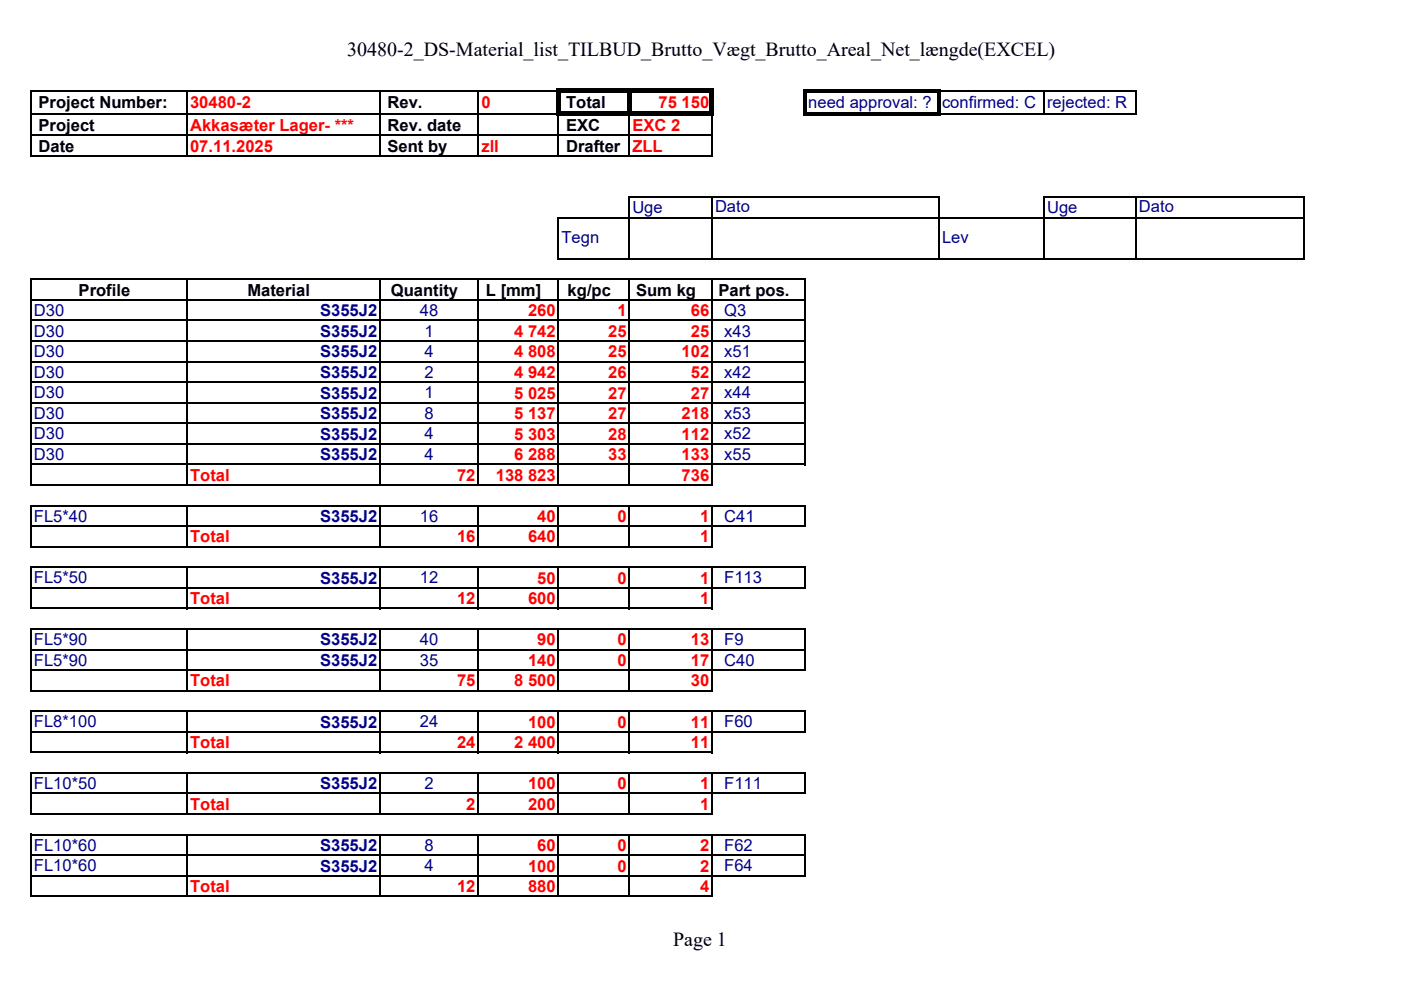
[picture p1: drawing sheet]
<svg xmlns="http://www.w3.org/2000/svg" width="297mm" height="210mm" viewBox="0 0 297 210" stroke-linecap="round" stroke-linejoin="round" font-family="sans-serif">
<defs><g id="words">
<g font-size="4.2">
<text x="73.6" y="11.9">30480-2_DS-Material_list_TILBUD_Brutto_Vægt_Brutto_Areal_Net_længde(EXCEL)</text>
<text x="142.7" y="200.6">Page 1</text>
</g>
<g font-size="3.5">
<text x="8.2" y="22.9">Project Number:</text>
<text x="82.2" y="22.9">Rev.</text>
<text x="120" y="22.9">Total</text>
<text x="8.2" y="27.7">Project</text>
<text x="82.2" y="27.7">Rev. date</text>
<text x="120" y="27.7">EXC</text>
<text x="8.2" y="32.2">Date</text>
<text x="82.2" y="32.2">Sent by</text>
<text x="120" y="32.2">Drafter</text>
<text x="16.7" y="62.7">Profile</text>
<text x="52.5" y="62.7">Material</text>
<text x="82.9" y="62.7">Quantity</text>
<text x="103" y="62.7">L [mm]</text>
<text x="120.4" y="62.7">kg/pc</text>
<text x="134.9" y="62.7">Sum kg</text>
<text x="152.4" y="62.7">Part pos.</text>
</g>
<g font-size="3.5" fill="#f00">
<text x="40.3" y="22.9">30480-2</text>
<text x="102.1" y="22.9">0</text>
<text x="139.6" y="22.9">75 150</text>
<text x="40.3" y="27.7">Akkasæter Lager- ***</text>
<text x="134.1" y="27.7">EXC 2</text>
<text x="40.3" y="32.2">07.11.2025</text>
<text x="102.1" y="32.2">zll</text>
<text x="134.1" y="32.2">ZLL</text>
<text x="109" y="71.4">4 742</text>
<text x="112" y="67.1">260</text>
<text x="128.9" y="71.4">25</text>
<text x="130.9" y="67.1">1</text>
<text x="146.5" y="67.1">66</text>
<text x="146.5" y="71.4">25</text>
<text x="109" y="75.8">4 808</text>
<text x="128.9" y="75.8">25</text>
<text x="144.5" y="75.8">102</text>
<text x="109" y="80.1">4 942</text>
<text x="128.9" y="80.1">26</text>
<text x="146.5" y="80.1">52</text>
<text x="109" y="84.5">5 025</text>
<text x="109" y="88.9">5 137</text>
<text x="128.9" y="84.5">27</text>
<text x="128.9" y="88.9">27</text>
<text x="144.5" y="88.9">218</text>
<text x="146.5" y="84.5">27</text>
<text x="109" y="93.2">5 303</text>
<text x="128.9" y="93.2">28</text>
<text x="144.5" y="93.2">112</text>
<text x="40.3" y="101.9">Total</text>
<text x="96.9" y="101.9">72</text>
<text x="105.1" y="101.9">138 823</text>
<text x="109" y="97.6">6 288</text>
<text x="128.9" y="97.6">33</text>
<text x="144.5" y="97.6">133</text>
<text x="144.5" y="101.9">736</text>
<text x="113.9" y="110.7">40</text>
<text x="130.9" y="110.7">0</text>
<text x="148.4" y="110.7">1</text>
<text x="40.3" y="115">Total</text>
<text x="96.9" y="115">16</text>
<text x="112" y="115">640</text>
<text x="148.4" y="115">1</text>
<text x="113.9" y="123.7">50</text>
<text x="130.9" y="123.7">0</text>
<text x="148.4" y="123.7">1</text>
<text x="40.3" y="128.1">Total</text>
<text x="96.9" y="128.1">12</text>
<text x="112" y="128.1">600</text>
<text x="148.4" y="128.1">1</text>
<text x="113.9" y="136.8">90</text>
<text x="130.9" y="136.8">0</text>
<text x="146.5" y="136.8">13</text>
<text x="112" y="141.2">140</text>
<text x="130.9" y="141.2">0</text>
<text x="146.5" y="141.2">17</text>
<text x="40.3" y="145.5">Total</text>
<text x="96.9" y="145.5">75</text>
<text x="109" y="145.5">8 500</text>
<text x="146.5" y="145.5">30</text>
<text x="112" y="154.3">100</text>
<text x="130.9" y="154.3">0</text>
<text x="146.5" y="154.3">11</text>
<text x="40.3" y="158.6">Total</text>
<text x="96.9" y="158.6">24</text>
<text x="109" y="158.6">2 400</text>
<text x="146.5" y="158.6">11</text>
<text x="112" y="167.3">100</text>
<text x="130.9" y="167.3">0</text>
<text x="148.4" y="167.3">1</text>
<text x="40.3" y="171.7">Total</text>
<text x="98.8" y="171.7">2</text>
<text x="112" y="171.7">200</text>
<text x="148.4" y="171.7">1</text>
<text x="112" y="184.8">100</text>
<text x="113.9" y="180.4">60</text>
<text x="130.9" y="180.4">0</text>
<text x="130.9" y="184.8">0</text>
<text x="148.4" y="180.4">2</text>
<text x="148.4" y="184.8">2</text>
<text x="40.3" y="189.1">Total</text>
<text x="96.9" y="189.1">12</text>
<text x="112" y="189.1">880</text>
<text x="148.4" y="189.1">4</text>
</g>
<g font-size="3.5" fill="#00008b">
<text x="171.4" y="22.9">need approval: ? confirmed: C rejected: R</text>
<text x="134.1" y="45.2">Uge</text>
<text x="151.6" y="45">Dato</text>
<text x="222" y="45.2">Uge</text>
<text x="241.5" y="45">Dato</text>
<text x="119" y="51.6">Tegn</text>
<text x="199.7" y="51.6">Lev</text>
<text x="7.2" y="71.4">D30</text>
<text x="7.2" y="67">D30</text>
<text x="67.9" y="67.1">S355J2</text>
<text x="67.9" y="71.4">S355J2</text>
<text x="89" y="67">48</text>
<text x="90" y="71.4">1</text>
<text x="153.5" y="67">Q3</text>
<text x="153.5" y="71.4">x43</text>
<text x="7.2" y="75.7">D30</text>
<text x="67.9" y="75.8">S355J2</text>
<text x="90" y="75.7">4</text>
<text x="153.5" y="75.7">x51</text>
<text x="7.2" y="80.1">D30</text>
<text x="67.9" y="80.1">S355J2</text>
<text x="90" y="80.1">2</text>
<text x="153.5" y="80.1">x42</text>
<text x="7.2" y="84.5">D30</text>
<text x="7.2" y="88.8">D30</text>
<text x="67.9" y="84.5">S355J2</text>
<text x="67.9" y="88.9">S355J2</text>
<text x="90" y="84.5">1</text>
<text x="90" y="88.8">8</text>
<text x="153.5" y="84.5">x44</text>
<text x="153.5" y="88.8">x53</text>
<text x="7.2" y="93.2">D30</text>
<text x="67.9" y="93.2">S355J2</text>
<text x="90" y="93.2">4</text>
<text x="153.5" y="93.2">x52</text>
<text x="7.2" y="97.5">D30</text>
<text x="67.9" y="97.6">S355J2</text>
<text x="90" y="97.5">4</text>
<text x="153.5" y="97.5">x55</text>
<text x="7.2" y="110.6">FL5*40</text>
<text x="67.9" y="110.7">S355J2</text>
<text x="89" y="110.6">16</text>
<text x="153.5" y="110.6">C41</text>
<text x="7.2" y="123.7">FL5*50</text>
<text x="67.9" y="123.7">S355J2</text>
<text x="89" y="123.7">12</text>
<text x="153.5" y="123.7">F113</text>
<text x="7.2" y="136.8">FL5*90</text>
<text x="67.9" y="136.8">S355J2</text>
<text x="89" y="136.8">40</text>
<text x="153.5" y="136.8">F9</text>
<text x="7.2" y="141.1">FL5*90</text>
<text x="67.9" y="141.2">S355J2</text>
<text x="89" y="141.1">35</text>
<text x="153.5" y="141.1">C40</text>
<text x="7.2" y="154.2">FL8*100</text>
<text x="67.9" y="154.3">S355J2</text>
<text x="89" y="154.2">24</text>
<text x="153.5" y="154.2">F60</text>
<text x="7.2" y="167.3">FL10*50</text>
<text x="67.9" y="167.3">S355J2</text>
<text x="90" y="167.3">2</text>
<text x="153.5" y="167.3">F111</text>
<text x="7.2" y="184.7">FL10*60</text>
<text x="7.2" y="180.4">FL10*60</text>
<text x="67.9" y="180.4">S355J2</text>
<text x="67.9" y="184.8">S355J2</text>
<text x="90" y="180.4">8</text>
<text x="90" y="184.7">4</text>
<text x="153.5" y="180.4">F62</text>
<text x="153.5" y="184.7">F64</text>
</g>
<text font-size="3.5" fill="#fff" x="7.2" y="40.7">30480-2_DS-Material_list_TILBUD_Brutto_Vægt_Brutto_Areal_Net_længde(EXCEL).xlsx</text>
</g></defs>
<g fill="none" stroke="#000" stroke-width=".34">
<path d="M6.5 19v14.2M6.7 19.2h111.2M39.6 19.4v13.8M80.5 19.4v13.8M101.4 19.4v13.8M199.4 19.2h41.6M221.3 19.4v4.9M240.8 19.4v4.9M6.7 24.1h111.2M6.7 28.7h144.4M6.7 33.1h144.4M118.4 24.6v8.6"/>
<path d="M133.4 24.6v8.6M150.9 24.6v8.6M199.4 24.1h41.6M6.5 59.1v43.9M6.7 59.2h164.2M39.6 59.4v43.6M80.5 59.4v43.6M101.4 59.4v43.6M118.4 46v9M118.4 59.4v43.6M118.5 46.1h80.4M118.5 54.9h158.1"/>
<path d="M133.4 41.6v13.4M133.4 59.4v43.6M133.6 41.8h65.6M150.9 42v13M150.9 59.4v43.6M170.7 59.4v39.2M199.1 42v12.7M199.2 46.1h21.9M221.3 41.6v13.1M221.5 41.8h55.1M221.5 46.1h55.1M240.8 42v13"/>
<path d="M276.4 42v13M6.7 63.6h164.2M6.7 67.9h164.2M6.7 72.3h164.2M6.7 76.7h164.2M6.7 81h164.2M6.7 85.4h164.2M6.7 89.7h164.2M6.7 94.1h164.2M6.7 98.5h164.2M6.5 107v9.1M6.7 102.8h144.4"/>
<path d="M6.7 107.2h164.2M6.7 111.5h164.2M6.7 115.9h144.4M39.6 107.4v8.7M80.5 107.4v8.7M101.4 107.4v8.7M118.4 107.4v8.7M133.4 107.4v8.7M150.9 107.4v8.7M170.7 107.4v4.3M6.5 120.1v9.1M6.5 133.2v13.4"/>
<path d="M6.7 120.3h164.2M6.7 124.6h164.2M6.7 129h144.4M6.7 133.3h164.2M6.7 137.7h164.2M39.6 120.4v8.8M39.6 133.5v13.1M80.5 120.4v8.8M80.5 133.5v13.1M101.4 120.4v8.8M101.4 133.5v13.1M118.4 120.4v8.8"/>
<path d="M118.4 133.5v13.1M133.4 120.4v8.8M133.4 133.5v13.1M150.9 120.4v8.8M150.9 133.5v13.1M170.7 120.4v4.4M170.7 133.5v8.7M6.5 150.6v9.1M6.7 142.1h164.2M6.7 146.4h144.4M6.7 150.8h164.2M6.7 155.2h164.2"/>
<path d="M6.7 159.5h144.4M39.6 151v8.7M80.5 151v8.7M101.4 151v8.7M118.4 151v8.7M133.4 151v8.7M150.9 151v8.7M170.7 151v4.3M6.5 163.7v9.1M6.5 176.8v13.4M6.7 163.9h164.2M6.7 168.2h164.2"/>
<path d="M6.7 172.6h144.4M6.7 177h164.2M39.6 164v8.8M39.6 177.1v13.1M80.5 164v8.8M80.5 177.1v13.1M101.4 164v8.8M101.4 177.1v13.1M118.4 164v8.8M118.4 177.1v13.1M133.4 164v8.8M133.4 177.1v13.1"/>
<path d="M150.9 164v8.8M150.9 177.1v13.1M170.7 164v4.4M170.7 177.1v8.7M6.7 181.3h164.2M6.7 185.7h164.2M6.7 190h144.4"/>
</g>
<path d="M118.9 18.7h32.5v1h-32.5zM171 18.9h28.4v.7h-28.4zM117.9 18.7h1v5.9h-1zM132.9 19.7h1v4.9h-1zM118.9 23.6h32.5v1h-32.5zM150.4 19.7h1v4.9h-1zM170.3 18.9h.7v5.5h-.7zM171 23.7h28.4v.7h-28.4zM198.7 19.6h.7v4.8h-.7z" fill="#000"/>
<use href="#words"/>
</svg>
